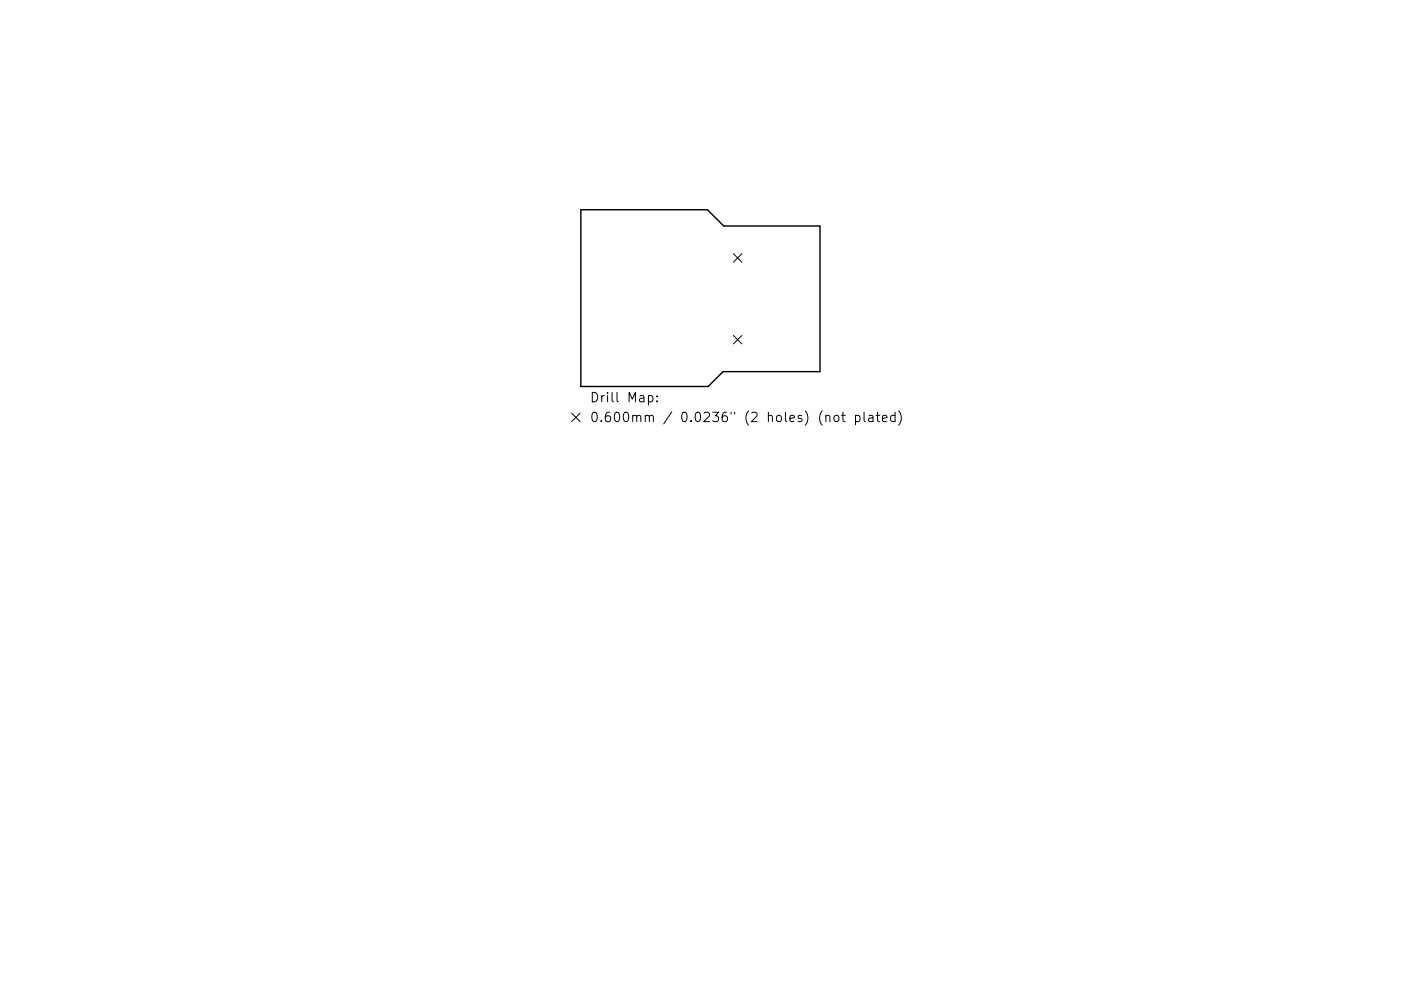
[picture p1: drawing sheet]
<svg xmlns="http://www.w3.org/2000/svg" width="297mm" height="210mm" viewBox="0 0 297 210" stroke-linecap="round" stroke-linejoin="round" font-family="sans-serif">
<defs><g id="words">
<g font-size="2.8">
<text x="125" y="86">Drill</text>
<text x="133" y="86">Map:</text>
<text x="125" y="90.2">0.600mm</text>
<text x="144.4" y="90.2">0.0236&quot;</text>
<text x="158.2" y="90.2">(2</text>
<text x="163.1" y="90.2">holes)</text>
<text x="174.2" y="90.2">(not</text>
<text x="182" y="90.2">plated)</text>
</g>
</g></defs>
<path d="M123.2 44.5h26.8l3.5 3.5h20.4v30.9h-20.6l-3.1 3.1h-27z" fill="none" stroke="#000" stroke-width=".3"/>
<path d="M155.5 53.8l1.8 1.8M157.3 53.8l-1.8 1.8M155.5 71.2l1.8 1.8M157.3 71.2l-1.8 1.8M121.2 87.7l1.8 1.8M123 87.7l-1.8 1.8M130.8 83.3v1.7l.3 .3M136.8 88.3a.5 .5 0 0 1 .9 .1v1.1M137.7 88.4l.3-.3 .4 .1 .1 1.3M142.4 87.4l-1.7 2.5M155 87.5v.3M155.8 87.5v.3" fill="none" stroke="#000" stroke-width=".21"/>
<use href="#words"/>
</svg>
